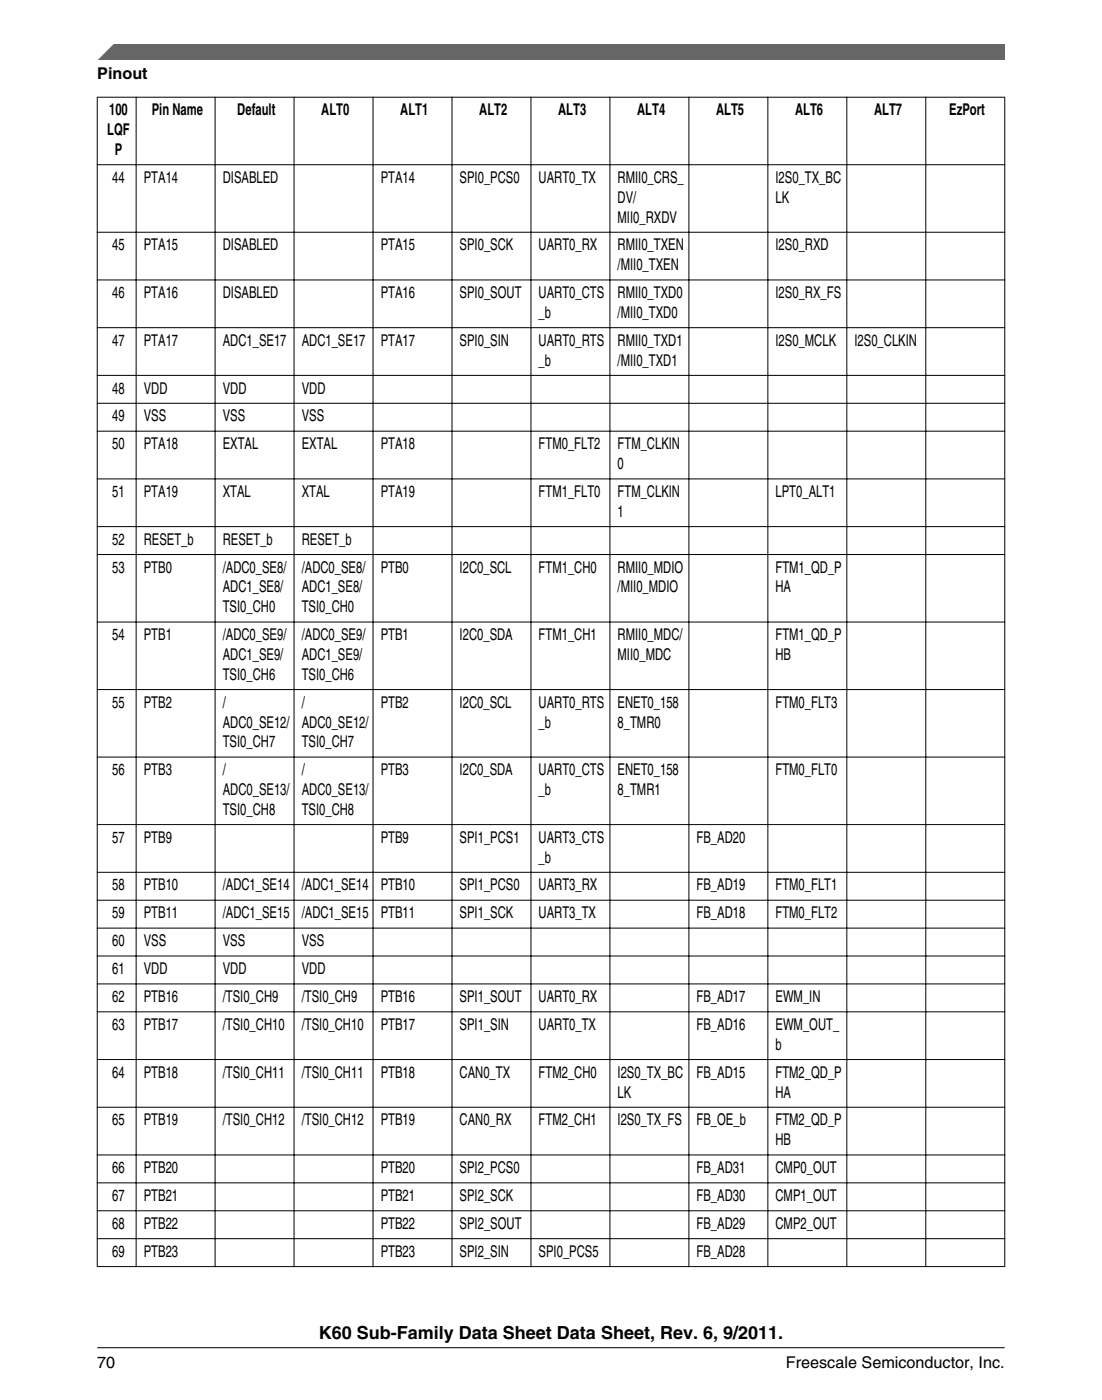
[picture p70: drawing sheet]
<svg xmlns="http://www.w3.org/2000/svg" width="216mm" height="274mm" viewBox="0 0 216 274" stroke-linecap="round" stroke-linejoin="round" font-family="sans-serif">
<defs><g id="words">
<text font-size="3.5" x="62.5" y="262.3">K60 Sub-Family Data Sheet Data Sheet, Rev. 6, 9/2011.</text>
<g font-size="3.2">
<text x="19" y="15.5">Pinout</text>
<text x="21.4" y="22.6">100</text>
<text x="29.7" y="22.6">Pin Name</text>
<text x="46.5" y="22.6">Default</text>
<text x="62.9" y="22.6">ALT0</text>
<text x="78.4" y="22.6">ALT1</text>
<text x="93.9" y="22.6">ALT2</text>
<text x="109.4" y="22.6">ALT3</text>
<text x="124.8" y="22.6">ALT4</text>
<text x="140.3" y="22.6">ALT5</text>
<text x="155.8" y="22.6">ALT6</text>
<text x="171.2" y="22.6">ALT7</text>
<text x="186" y="22.6">EzPort</text>
<text x="21" y="26.5">LQF</text>
<text x="22" y="35.8">44</text>
<text x="22.5" y="30.4">P</text>
<text x="28.2" y="35.8">PTA14</text>
<text x="43.6" y="35.8">DISABLED</text>
<text x="74.6" y="35.8">PTA14</text>
<text x="90.1" y="35.8">SPI0_PCS0</text>
<text x="105.5" y="35.8">UART0_TX</text>
<text x="121" y="35.8">RMII0_CRS_</text>
<text x="151.9" y="35.8">I2S0_TX_BC</text>
<text x="121" y="39.7">DV/</text>
<text x="151.9" y="39.7">LK</text>
<text x="121" y="43.6">MII0_RXDV</text>
<text x="22" y="49.1">45</text>
<text x="28.2" y="49.1">PTA15</text>
<text x="43.6" y="49.1">DISABLED</text>
<text x="74.6" y="49.1">PTA15</text>
<text x="90.1" y="49.1">SPI0_SCK</text>
<text x="105.5" y="49.1">UART0_RX</text>
<text x="121" y="49.1">RMII0_TXEN</text>
<text x="121" y="52.9">/MII0_TXEN</text>
<text x="151.9" y="49.1">I2S0_RXD</text>
<text x="22" y="58.4">46</text>
<text x="28.2" y="58.4">PTA16</text>
<text x="43.6" y="58.4">DISABLED</text>
<text x="74.6" y="58.4">PTA16</text>
<text x="90.1" y="58.4">SPI0_SOUT</text>
<text x="105.5" y="58.4">UART0_CTS</text>
<text x="121" y="58.4">RMII0_TXD0</text>
<text x="151.9" y="58.4">I2S0_RX_FS</text>
<text x="105.5" y="62.3">_b</text>
<text x="121" y="62.3">/MII0_TXD0</text>
<text x="22" y="67.8">47</text>
<text x="28.2" y="67.8">PTA17</text>
<text x="43.6" y="67.8">ADC1_SE17</text>
<text x="59.1" y="67.8">ADC1_SE17</text>
<text x="74.6" y="67.8">PTA17</text>
<text x="90.1" y="67.8">SPI0_SIN</text>
<text x="105.5" y="67.8">UART0_RTS</text>
<text x="105.5" y="71.6">_b</text>
<text x="121" y="67.8">RMII0_TXD1</text>
<text x="121" y="71.6">/MII0_TXD1</text>
<text x="151.9" y="67.8">I2S0_MCLK</text>
<text x="167.4" y="67.8">I2S0_CLKIN</text>
<text x="22" y="77.1">48</text>
<text x="28.2" y="77.1">VDD</text>
<text x="43.6" y="77.1">VDD</text>
<text x="59.1" y="77.1">VDD</text>
<text x="22" y="82.6">49</text>
<text x="28.2" y="82.6">VSS</text>
<text x="43.6" y="82.6">VSS</text>
<text x="59.1" y="82.6">VSS</text>
<text x="22" y="88">50</text>
<text x="28.2" y="88">PTA18</text>
<text x="43.6" y="88">EXTAL</text>
<text x="59.1" y="88">EXTAL</text>
<text x="74.6" y="88">PTA18</text>
<text x="105.5" y="88">FTM0_FLT2</text>
<text x="121" y="88">FTM_CLKIN</text>
<text x="121" y="91.9">0</text>
<text x="22" y="97.4">51</text>
<text x="28.2" y="97.4">PTA19</text>
<text x="43.6" y="97.4">XTAL</text>
<text x="59.1" y="97.4">XTAL</text>
<text x="74.6" y="97.4">PTA19</text>
<text x="105.5" y="97.4">FTM1_FLT0</text>
<text x="121" y="97.4">FTM_CLKIN</text>
<text x="121" y="101.3">1</text>
<text x="151.9" y="97.4">LPT0_ALT1</text>
<text x="22" y="106.7">52</text>
<text x="28.2" y="106.7">RESET_b</text>
<text x="43.6" y="106.7">RESET_b</text>
<text x="59.1" y="106.7">RESET_b</text>
<text x="22" y="112.2">53</text>
<text x="28.2" y="112.2">PTB0</text>
<text x="43.6" y="112.2">/ADC0_SE8/</text>
<text x="59.1" y="112.2">/ADC0_SE8/</text>
<text x="74.6" y="112.2">PTB0</text>
<text x="90.1" y="112.2">I2C0_SCL</text>
<text x="105.5" y="112.2">FTM1_CH0</text>
<text x="121" y="112.2">RMII0_MDIO</text>
<text x="151.9" y="112.2">FTM1_QD_P</text>
<text x="43.6" y="116.1">ADC1_SE8/</text>
<text x="43.6" y="120">TSI0_CH0</text>
<text x="59.1" y="116.1">ADC1_SE8/</text>
<text x="59.1" y="120">TSI0_CH0</text>
<text x="121" y="116.1">/MII0_MDIO</text>
<text x="151.9" y="116.1">HA</text>
<text x="22" y="125.4">54</text>
<text x="28.2" y="125.4">PTB1</text>
<text x="43.6" y="125.4">/ADC0_SE9/</text>
<text x="59.1" y="125.4">/ADC0_SE9/</text>
<text x="74.6" y="125.4">PTB1</text>
<text x="90.1" y="125.4">I2C0_SDA</text>
<text x="105.5" y="125.4">FTM1_CH1</text>
<text x="121" y="125.4">RMII0_MDC/</text>
<text x="151.9" y="125.4">FTM1_QD_P</text>
<text x="43.6" y="129.3">ADC1_SE9/</text>
<text x="59.1" y="129.3">ADC1_SE9/</text>
<text x="121" y="129.3">MII0_MDC</text>
<text x="151.9" y="129.3">HB</text>
<text x="43.6" y="133.2">TSI0_CH6</text>
<text x="59.1" y="133.2">TSI0_CH6</text>
<text x="22" y="138.7">55</text>
<text x="28.2" y="138.7">PTB2</text>
<text x="43.6" y="138.7">/</text>
<text x="43.6" y="142.6">ADC0_SE12/</text>
<text x="59.1" y="138.7">/</text>
<text x="59.1" y="142.6">ADC0_SE12/</text>
<text x="74.6" y="138.7">PTB2</text>
<text x="90.1" y="138.7">I2C0_SCL</text>
<text x="105.5" y="138.7">UART0_RTS</text>
<text x="105.5" y="142.6">_b</text>
<text x="121" y="138.7">ENET0_158</text>
<text x="121" y="142.6">8_TMR0</text>
<text x="151.9" y="138.7">FTM0_FLT3</text>
<text x="43.6" y="146.4">TSI0_CH7</text>
<text x="59.1" y="146.4">TSI0_CH7</text>
<text x="22" y="151.9">56</text>
<text x="28.2" y="151.9">PTB3</text>
<text x="43.6" y="151.9">/</text>
<text x="43.6" y="155.8">ADC0_SE13/</text>
<text x="59.1" y="151.9">/</text>
<text x="59.1" y="155.8">ADC0_SE13/</text>
<text x="74.6" y="151.9">PTB3</text>
<text x="90.1" y="151.9">I2C0_SDA</text>
<text x="105.5" y="151.9">UART0_CTS</text>
<text x="105.5" y="155.8">_b</text>
<text x="121" y="151.9">ENET0_158</text>
<text x="121" y="155.8">8_TMR1</text>
<text x="151.9" y="151.9">FTM0_FLT0</text>
<text x="43.6" y="159.7">TSI0_CH8</text>
<text x="59.1" y="159.7">TSI0_CH8</text>
<text x="22" y="165.1">57</text>
<text x="28.2" y="165.1">PTB9</text>
<text x="74.6" y="165.1">PTB9</text>
<text x="90.1" y="165.1">SPI1_PCS1</text>
<text x="105.5" y="165.1">UART3_CTS</text>
<text x="136.5" y="165.1">FB_AD20</text>
<text x="105.5" y="169">_b</text>
<text x="22" y="174.5">58</text>
<text x="22" y="179.9">59</text>
<text x="28.2" y="174.5">PTB10</text>
<text x="28.2" y="179.9">PTB11</text>
<text x="43.6" y="174.5">/ADC1_SE14</text>
<text x="43.6" y="179.9">/ADC1_SE15</text>
<text x="59.1" y="174.5">/ADC1_SE14</text>
<text x="59.1" y="179.9">/ADC1_SE15</text>
<text x="74.6" y="174.5">PTB10</text>
<text x="74.6" y="179.9">PTB11</text>
<text x="90.1" y="174.5">SPI1_PCS0</text>
<text x="90.1" y="179.9">SPI1_SCK</text>
<text x="105.5" y="174.5">UART3_RX</text>
<text x="105.5" y="179.9">UART3_TX</text>
<text x="136.5" y="174.5">FB_AD19</text>
<text x="136.5" y="179.9">FB_AD18</text>
<text x="151.9" y="174.5">FTM0_FLT1</text>
<text x="151.9" y="179.9">FTM0_FLT2</text>
<text x="22" y="185.4">60</text>
<text x="28.2" y="185.4">VSS</text>
<text x="43.6" y="185.4">VSS</text>
<text x="59.1" y="185.4">VSS</text>
<text x="22" y="190.9">61</text>
<text x="28.2" y="190.9">VDD</text>
<text x="43.6" y="190.9">VDD</text>
<text x="59.1" y="190.9">VDD</text>
<text x="22" y="196.4">62</text>
<text x="28.2" y="196.4">PTB16</text>
<text x="43.6" y="196.4">/TSI0_CH9</text>
<text x="59.1" y="196.4">/TSI0_CH9</text>
<text x="74.6" y="196.4">PTB16</text>
<text x="90.1" y="196.4">SPI1_SOUT</text>
<text x="105.5" y="196.4">UART0_RX</text>
<text x="136.5" y="196.4">FB_AD17</text>
<text x="151.9" y="196.4">EWM_IN</text>
<text x="22" y="201.8">63</text>
<text x="28.2" y="201.8">PTB17</text>
<text x="43.6" y="201.8">/TSI0_CH10</text>
<text x="59.1" y="201.8">/TSI0_CH10</text>
<text x="74.6" y="201.8">PTB17</text>
<text x="90.1" y="201.8">SPI1_SIN</text>
<text x="105.5" y="201.8">UART0_TX</text>
<text x="136.5" y="201.8">FB_AD16</text>
<text x="151.9" y="201.8">EWM_OUT_</text>
<text x="151.9" y="205.7">b</text>
<text x="22" y="211.2">64</text>
<text x="28.2" y="211.2">PTB18</text>
<text x="43.6" y="211.2">/TSI0_CH11</text>
<text x="59.1" y="211.2">/TSI0_CH11</text>
<text x="74.6" y="211.2">PTB18</text>
<text x="90.1" y="211.2">CAN0_TX</text>
<text x="105.5" y="211.2">FTM2_CH0</text>
<text x="121" y="211.2">I2S0_TX_BC</text>
<text x="121" y="215">LK</text>
<text x="136.5" y="211.2">FB_AD15</text>
<text x="151.9" y="211.2">FTM2_QD_P</text>
<text x="151.9" y="215">HA</text>
<text x="22" y="220.5">65</text>
<text x="28.2" y="220.5">PTB19</text>
<text x="43.6" y="220.5">/TSI0_CH12</text>
<text x="59.1" y="220.5">/TSI0_CH12</text>
<text x="74.6" y="220.5">PTB19</text>
<text x="90.1" y="220.5">CAN0_RX</text>
<text x="105.5" y="220.5">FTM2_CH1</text>
<text x="121" y="220.5">I2S0_TX_FS</text>
<text x="136.5" y="220.5">FB_OE_b</text>
<text x="151.9" y="220.5">FTM2_QD_P</text>
<text x="151.9" y="224.4">HB</text>
<text x="22" y="229.9">66</text>
<text x="28.2" y="229.9">PTB20</text>
<text x="74.6" y="229.9">PTB20</text>
<text x="90.1" y="229.9">SPI2_PCS0</text>
<text x="136.5" y="229.9">FB_AD31</text>
<text x="151.9" y="229.9">CMP0_OUT</text>
<text x="22" y="235.3">67</text>
<text x="28.2" y="235.3">PTB21</text>
<text x="74.6" y="235.3">PTB21</text>
<text x="90.1" y="235.3">SPI2_SCK</text>
<text x="136.5" y="235.3">FB_AD30</text>
<text x="151.9" y="235.3">CMP1_OUT</text>
<text x="22" y="240.8">68</text>
<text x="28.2" y="240.8">PTB22</text>
<text x="74.6" y="240.8">PTB22</text>
<text x="90.1" y="240.8">SPI2_SOUT</text>
<text x="136.5" y="240.8">FB_AD29</text>
<text x="151.9" y="240.8">CMP2_OUT</text>
<text x="22" y="246.3">69</text>
<text x="28.2" y="246.3">PTB23</text>
<text x="74.6" y="246.3">PTB23</text>
<text x="90.1" y="246.3">SPI2_SIN</text>
<text x="105.5" y="246.3">SPI0_PCS5</text>
<text x="136.5" y="246.3">FB_AD28</text>
<text x="19" y="268">70</text>
<text x="154" y="268">Freescale Semiconductor, Inc.</text>
</g>
</g></defs>
<g fill="none" stroke="#000" stroke-width=".2">
<path d="M19 19h177.9M19 19v229.3M26.7 19v229.3M42.1 19v229.3M57.6 19v229.3M73.1 19v229.3M88.6 19v229.3M104 19v229.3M119.5 19v229.3M135 19v229.3M150.4 19v229.3M165.9 19v229.3"/>
<path d="M181.4 19v229.3M196.8 19v229.3M19 32.3h177.9M19 45.5h177.9M19 54.9h177.9M19 64.2h177.9M19 73.6h177.9M19 79h177.9M19 84.5h177.9M19 93.8h177.9M19 103.2h177.9M19 108.7h177.9"/>
<path d="M19 121.9h177.9M19 135.1h177.9M19 148.3h177.9M19 161.6h177.9M19 170.9h177.9M19 176.4h177.9M19 181.9h177.9M19 187.3h177.9M19 192.8h177.9M19 198.3h177.9M19 207.6h177.9M19 217h177.9"/>
<path d="M19 226.3h177.9M19 231.8h177.9M19 237.2h177.9M19 242.7h177.9M19 248.2h177.9"/>
</g>
<path d="M19 11.7l5.7-3.1 172.2 .1v3z" fill="#666"/>
<path d="M22.5 8.6l-3.1 3.1" fill="none" stroke="#666" stroke-width=".28"/>
<path d="M19 264.1h177.8" fill="none" stroke="#000" stroke-width=".2"/>
<use href="#words"/>
</svg>
